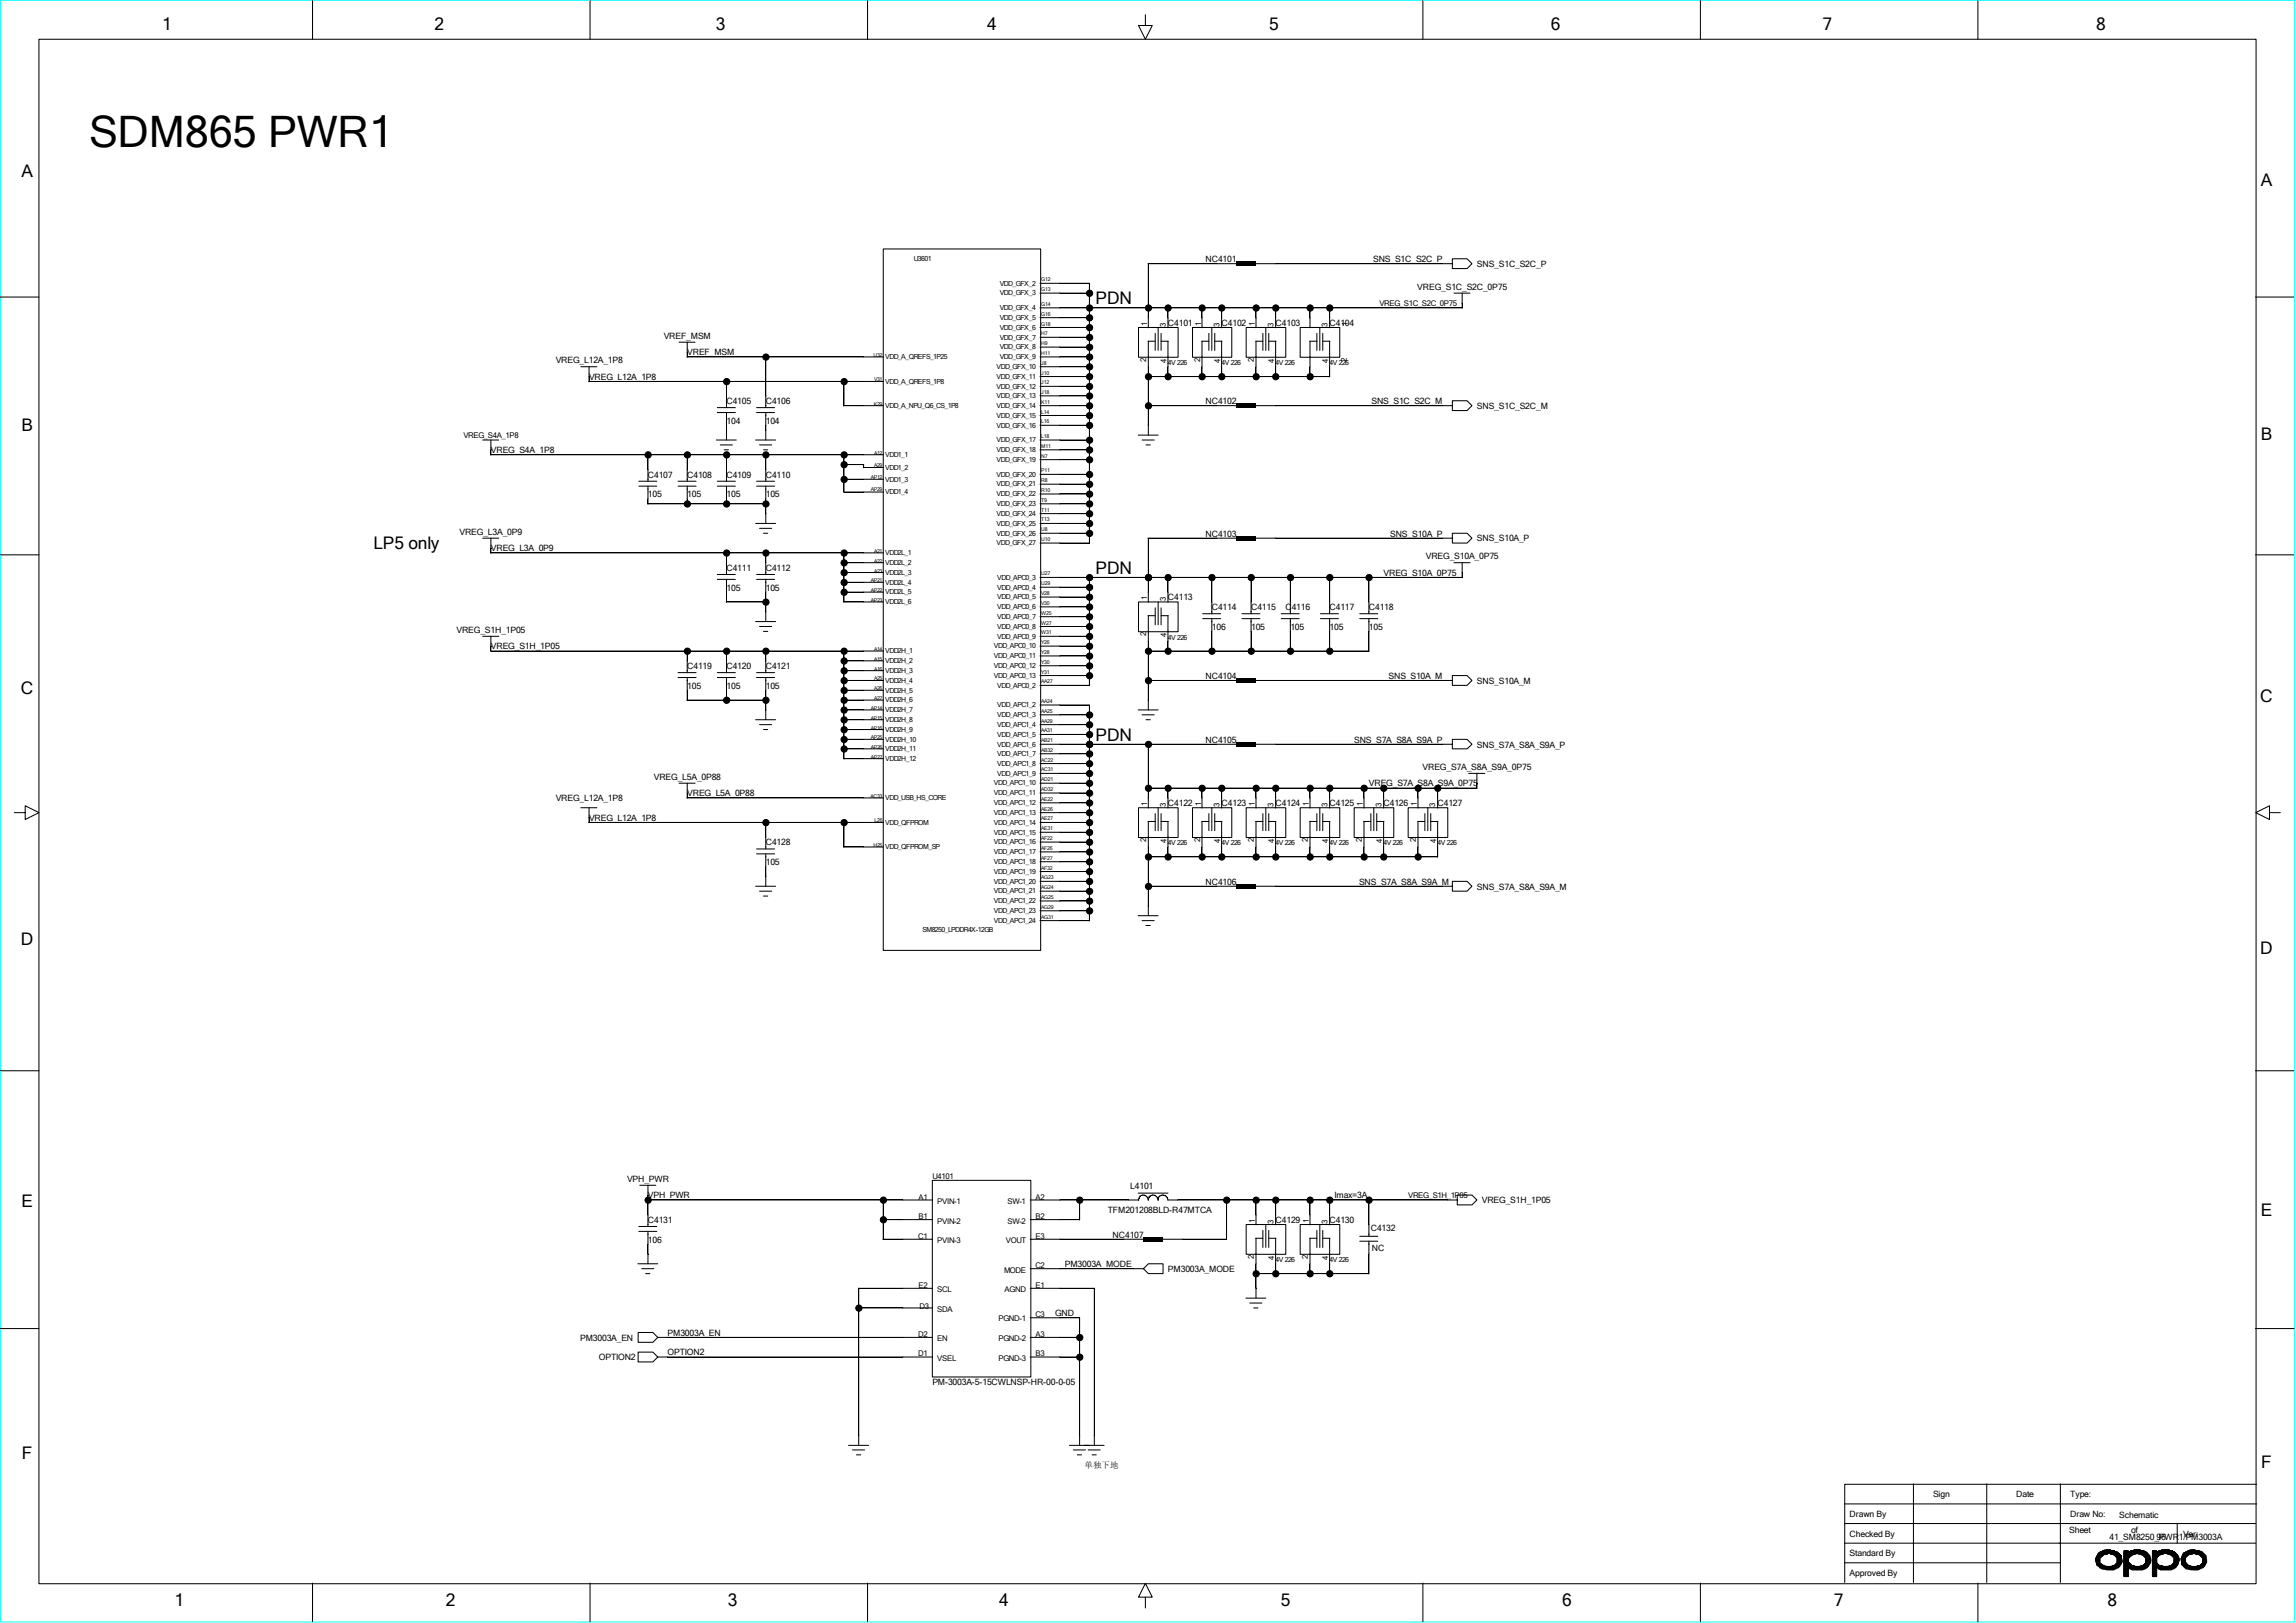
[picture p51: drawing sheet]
<svg xmlns="http://www.w3.org/2000/svg" width="297mm" height="210mm" viewBox="0 0 297 210" stroke-linecap="round" stroke-linejoin="round" font-family="sans-serif">
<defs><g id="words">
<text font-size="5.6" x="11.5" y="19">SDM865 PWR1</text>
<g font-size="2.2">
<text x="21" y="3.9">1</text>
<text x="56.2" y="3.9">2</text>
<text x="92.6" y="3.9">3</text>
<text x="127.7" y="3.9">4</text>
<text x="164.2" y="3.9">5</text>
<text x="200.6" y="3.9">6</text>
<text x="235.8" y="3.9">7</text>
<text x="271.1" y="3.9">8</text>
<text x="2.8" y="22.9">A</text>
<text x="292.5" y="24.1">A</text>
<text x="141.7" y="39.4">PDN</text>
<text x="2.8" y="55.8">B</text>
<text x="292.5" y="57">B</text>
<text x="48.3" y="71.1">LP5 only</text>
<text x="141.7" y="74.3">PDN</text>
<text x="2.7" y="89.7">C</text>
<text x="141.7" y="95.8">PDN</text>
<text x="292.4" y="90.8">C</text>
<text x="2.7" y="122.3">D</text>
<text x="292.4" y="123.5">D</text>
<text x="2.8" y="156.2">E</text>
<text x="292.5" y="157.4">E</text>
<text x="2.8" y="188.8">F</text>
<text x="292.5" y="189.9">F</text>
<text x="22.6" y="207.9">1</text>
<text x="57.7" y="207.9">2</text>
<text x="94.1" y="207.9">3</text>
<text x="129.2" y="207.9">4</text>
<text x="165.7" y="207.9">5</text>
<text x="202.1" y="207.9">6</text>
<text x="237.2" y="207.9">7</text>
<text x="272.6" y="207.9">8</text>
</g>
<g font-size="1.1">
<text x="156" y="33.9">NC4101</text>
<text x="177.6" y="33.9">SNS_S1C_S2C_P</text>
<text x="191.1" y="34.5">SNS_S1C_S2C_P</text>
<text x="183.3" y="37.5">VREG_S1C_S2C_0P75</text>
<text x="71.9" y="47">VREG_L12A_1P8</text>
<text x="85.9" y="43.8">VREF_MSM</text>
<text x="88.9" y="46">VREF_MSM</text>
<text x="151.1" y="42.2">C4101</text>
<text x="158" y="42.2">C4102</text>
<text x="165" y="42.2">C4103</text>
<text x="172" y="42.2">C4104</text>
<text x="76.2" y="49.1">VREG_L12A_1P8</text>
<text x="94" y="52.3">C4105</text>
<text x="99.1" y="52.3">C4106</text>
<text x="156" y="52.3">NC4102</text>
<text x="177.4" y="52.3">SNS_S1C_S2C_M</text>
<text x="191.1" y="52.9">SNS_S1C_S2C_M</text>
<text x="63.5" y="58.6">VREG_S4A_1P8</text>
<text x="94" y="54.8">104</text>
<text x="99.1" y="54.8">104</text>
<text x="83.8" y="61.8">C4107</text>
<text x="83.8" y="64.3">105</text>
<text x="88.9" y="61.8">C4108</text>
<text x="88.9" y="64.3">105</text>
<text x="94" y="64.3">105</text>
<text x="94" y="61.8">C4109</text>
<text x="99.1" y="61.8">C4110</text>
<text x="99.1" y="64.3">105</text>
<text x="59.4" y="69.2">VREG_L3A_0P9</text>
<text x="63.5" y="71.3">VREG_L3A_0P9</text>
<text x="156" y="69.4">NC4103</text>
<text x="179.8" y="69.4">SNS_S10A_P</text>
<text x="191.1" y="70.1">SNS_S10A_P</text>
<text x="94" y="73.9">C4111</text>
<text x="94" y="76.4">105</text>
<text x="99.1" y="73.9">C4112</text>
<text x="99.1" y="76.4">105</text>
<text x="151.1" y="77.7">C4113</text>
<text x="179" y="74.5">VREG_S10A_0P75</text>
<text x="184.4" y="72.3">VREG_S10A_0P75</text>
<text x="59.1" y="81.9">VREG_S1H_1P05</text>
<text x="156.8" y="79">C4114</text>
<text x="156.8" y="81.5">106</text>
<text x="161.8" y="79">C4115</text>
<text x="161.8" y="81.5">105</text>
<text x="166.3" y="79">C4116</text>
<text x="166.9" y="81.5">105</text>
<text x="172" y="81.5">105</text>
<text x="172" y="79">C4117</text>
<text x="177.1" y="81.5">105</text>
<text x="177.1" y="79">C4118</text>
<text x="63.5" y="84">VREG_S1H_1P05</text>
<text x="88.9" y="86.6">C4119</text>
<text x="88.9" y="89.1">105</text>
<text x="94" y="86.6">C4120</text>
<text x="94" y="89.1">105</text>
<text x="99.1" y="86.6">C4121</text>
<text x="99.1" y="89.1">105</text>
<text x="156" y="87.8">NC4104</text>
<text x="179.6" y="87.8">SNS_S10A_M</text>
<text x="191.1" y="88.5">SNS_S10A_M</text>
<text x="84.6" y="100.9">VREG_L5A_0P88</text>
<text x="156" y="96.1">NC4105</text>
<text x="175.2" y="96.1">SNS_S7A_S8A_S9A_P</text>
<text x="177.1" y="101.8">VREG_S7A_S8A_S9A_0P75</text>
<text x="184" y="99.6">VREG_S7A_S8A_S9A_0P75</text>
<text x="191.1" y="96.7">SNS_S7A_S8A_S9A_P</text>
<text x="71.9" y="103.7">VREG_L12A_1P8</text>
<text x="76.2" y="106.2">VREG_L12A_1P8</text>
<text x="88.9" y="103">VREG_L5A_0P88</text>
<text x="151.1" y="104.3">C4122</text>
<text x="158" y="104.3">C4123</text>
<text x="165" y="104.3">C4124</text>
<text x="172" y="104.3">C4125</text>
<text x="179" y="104.3">C4126</text>
<text x="186" y="104.3">C4127</text>
<text x="99.1" y="109.4">C4128</text>
<text x="99.1" y="111.9">105</text>
<text x="156" y="114.5">NC4106</text>
<text x="175.8" y="114.5">SNS_S7A_S8A_S9A_M</text>
<text x="191.1" y="115.1">SNS_S7A_S8A_S9A_M</text>
<text x="81.1" y="152.9">VPH_PWR</text>
<text x="83.8" y="155.1">VPH_PWR</text>
<text x="146.2" y="153.8">L4101</text>
<text x="172.6" y="155.1">Imax=3A</text>
<text x="191.7" y="155.7">VREG_S1H_1P05</text>
<text x="83.8" y="160.8">106</text>
<text x="83.8" y="158.2">C4131</text>
<text x="143.3" y="157">TFM201208BLD-R47MTCA</text>
<text x="143.9" y="160.1">NC4107</text>
<text x="165" y="158.2">C4129</text>
<text x="172" y="158.2">C4130</text>
<text x="177.3" y="159.3">C4132</text>
<text x="177.5" y="161.9">NC</text>
<text x="137.8" y="164">PM3003A_MODE</text>
<text x="151.1" y="164.6">PM3003A_MODE</text>
<text x="75.1" y="173.5">PM3003A_EN</text>
<text x="86.4" y="172.8">PM3003A_EN</text>
<text x="136.5" y="170.3">GND</text>
<text x="77.5" y="176">OPTION2</text>
<text x="86.4" y="175.4">OPTION2</text>
<text x="120.6" y="179.2">PM-3003A-5-15CWLNSP-HR-00-0-05</text>
<text x="140.3" y="190">单独下地</text>
<text x="239.3" y="196.3">Drawn By</text>
<text x="250.1" y="193.8">Sign</text>
<text x="260.8" y="193.8">Date</text>
<text x="267.8" y="196.3">Draw No:</text>
<text x="267.8" y="193.8">Type:</text>
<text x="274.2" y="196.4">Schematic</text>
<text x="239.3" y="198.8">Checked By</text>
<text x="239.3" y="201.4">Standard By</text>
<text x="239.3" y="203.9">Approved By</text>
<text x="267.7" y="198.3">Sheet</text>
<text x="272.9" y="199.2">41_SM8250_PWR1/PM3003A</text>
<text x="275.7" y="198.3">of</text>
<text x="279" y="199.2">96</text>
<text x="282.4" y="198.8">Ver:</text>
</g>
<g font-size="1">
<text x="178.4" y="39.6">VREG_S1C_S2C_0P75</text>
<text x="148.3" y="46.8" transform="rotate(-90 148.3 46.8)">2</text>
<text x="148.4" y="42.2" transform="rotate(-90 148.4 42.2)">1</text>
<text x="150.8" y="42.3" transform="rotate(-90 150.8 42.3)">3</text>
<text x="150.9" y="46.9" transform="rotate(-90 150.9 46.9)">4</text>
<text x="155.2" y="46.8" transform="rotate(-90 155.2 46.8)">2</text>
<text x="155.4" y="42.2" transform="rotate(-90 155.4 42.2)">1</text>
<text x="157.7" y="42.3" transform="rotate(-90 157.7 42.3)">3</text>
<text x="157.9" y="46.9" transform="rotate(-90 157.9 46.9)">4</text>
<text x="162.2" y="46.8" transform="rotate(-90 162.2 46.8)">2</text>
<text x="162.3" y="42.2" transform="rotate(-90 162.3 42.2)">1</text>
<text x="164.7" y="42.3" transform="rotate(-90 164.7 42.3)">3</text>
<text x="164.8" y="46.9" transform="rotate(-90 164.8 46.9)">4</text>
<text x="171.7" y="42.3" transform="rotate(-90 171.7 42.3)">3</text>
<text x="171.8" y="46.9" transform="rotate(-90 171.8 46.9)">4</text>
<text x="174.2" y="46.8" transform="rotate(-90 174.2 46.8)">2</text>
<text x="174.4" y="42.2" transform="rotate(-90 174.4 42.2)">1</text>
<text x="59.9" y="56.7">VREG_S4A_1P8</text>
<text x="148.4" y="77.7" transform="rotate(-90 148.4 77.7)">1</text>
<text x="150.8" y="77.8" transform="rotate(-90 150.8 77.8)">3</text>
<text x="148.3" y="82.3" transform="rotate(-90 148.3 82.3)">2</text>
<text x="150.9" y="82.5" transform="rotate(-90 150.9 82.5)">4</text>
<text x="148.4" y="104.3" transform="rotate(-90 148.4 104.3)">1</text>
<text x="150.8" y="104.4" transform="rotate(-90 150.8 104.4)">3</text>
<text x="155.4" y="104.3" transform="rotate(-90 155.4 104.3)">1</text>
<text x="157.7" y="104.4" transform="rotate(-90 157.7 104.4)">3</text>
<text x="162.3" y="104.3" transform="rotate(-90 162.3 104.3)">1</text>
<text x="164.7" y="104.4" transform="rotate(-90 164.7 104.4)">3</text>
<text x="169.3" y="104.3" transform="rotate(-90 169.3 104.3)">1</text>
<text x="171.7" y="104.4" transform="rotate(-90 171.7 104.4)">3</text>
<text x="176.3" y="104.3" transform="rotate(-90 176.3 104.3)">1</text>
<text x="178.7" y="104.4" transform="rotate(-90 178.7 104.4)">3</text>
<text x="183.3" y="104.3" transform="rotate(-90 183.3 104.3)">1</text>
<text x="185.7" y="104.4" transform="rotate(-90 185.7 104.4)">3</text>
<text x="148.3" y="109" transform="rotate(-90 148.3 109)">2</text>
<text x="150.9" y="109.1" transform="rotate(-90 150.9 109.1)">4</text>
<text x="155.2" y="109" transform="rotate(-90 155.2 109)">2</text>
<text x="157.9" y="109.1" transform="rotate(-90 157.9 109.1)">4</text>
<text x="162.2" y="109" transform="rotate(-90 162.2 109)">2</text>
<text x="164.8" y="109.1" transform="rotate(-90 164.8 109.1)">4</text>
<text x="169.2" y="109" transform="rotate(-90 169.2 109)">2</text>
<text x="171.8" y="109.1" transform="rotate(-90 171.8 109.1)">4</text>
<text x="176.1" y="109" transform="rotate(-90 176.1 109)">2</text>
<text x="178.8" y="109.1" transform="rotate(-90 178.8 109.1)">4</text>
<text x="183.1" y="109" transform="rotate(-90 183.1 109)">2</text>
<text x="185.8" y="109.1" transform="rotate(-90 185.8 109.1)">4</text>
<text x="118.8" y="155.2">A1</text>
<text x="120.6" y="152.5">U4101</text>
<text x="121.2" y="155.8">PVIN-1</text>
<text x="130.3" y="155.8">SW-1</text>
<text x="133.9" y="155.2">A2</text>
<text x="182.2" y="155.1">VREG_S1H_1P05</text>
<text x="118.8" y="160.3">C1</text>
<text x="118.8" y="157.8">B1</text>
<text x="121.2" y="158.3">PVIN-2</text>
<text x="121.2" y="160.9">PVIN-3</text>
<text x="130.1" y="160.9">VOUT</text>
<text x="130.3" y="158.3">SW-2</text>
<text x="133.9" y="160.3">E3</text>
<text x="133.9" y="157.8">B2</text>
<text x="162.3" y="158.2" transform="rotate(-90 162.3 158.2)">1</text>
<text x="164.7" y="158.4" transform="rotate(-90 164.7 158.4)">3</text>
<text x="169.3" y="158.2" transform="rotate(-90 169.3 158.2)">1</text>
<text x="171.7" y="158.4" transform="rotate(-90 171.7 158.4)">3</text>
<text x="118.8" y="166.6">E2</text>
<text x="121.2" y="167.2">SCL</text>
<text x="129.9" y="164.7">MODE</text>
<text x="130" y="167.2">AGND</text>
<text x="133.9" y="164.1">C2</text>
<text x="133.9" y="166.6">E1</text>
<text x="162.2" y="162.9" transform="rotate(-90 162.2 162.9)">2</text>
<text x="164.8" y="163" transform="rotate(-90 164.8 163)">4</text>
<text x="169.2" y="162.9" transform="rotate(-90 169.2 162.9)">2</text>
<text x="171.8" y="163" transform="rotate(-90 171.8 163)">4</text>
<text x="118.8" y="173">D2</text>
<text x="119" y="169.4">D3</text>
<text x="121.2" y="169.7">SDA</text>
<text x="121.2" y="173.5">EN</text>
<text x="129.2" y="171">PGND-1</text>
<text x="129.2" y="173.5">PGND-2</text>
<text x="133.9" y="173">A3</text>
<text x="133.9" y="170.4">C3</text>
<text x="118.8" y="175.5">D1</text>
<text x="121.2" y="176.1">VSEL</text>
<text x="129.2" y="176.1">PGND-3</text>
<text x="133.9" y="175.5">B3</text>
</g>
<g font-size=".9">
<text x="118.2" y="33.8">U3601</text>
<text x="129.3" y="37">VDD_GFX_2</text>
<text x="129.3" y="38.2">VDD_GFX_3</text>
<text x="129.3" y="40.1">VDD_GFX_4</text>
<text x="129.3" y="41.4">VDD_GFX_5</text>
<text x="114.5" y="46.5">VDD_A_QREFS_1P25</text>
<text x="128.9" y="47.8">VDD_GFX_10</text>
<text x="129.3" y="42.7">VDD_GFX_6</text>
<text x="129.3" y="43.9">VDD_GFX_7</text>
<text x="129.3" y="45.2">VDD_GFX_8</text>
<text x="129.3" y="46.5">VDD_GFX_9</text>
<text x="151.1" y="47.2">4V 226</text>
<text x="158" y="47.2">4V 226</text>
<text x="165" y="47.2">4V 226</text>
<text x="172" y="47.2">4V 226</text>
<text x="114.5" y="49.7">VDD_A_QREFS_1P8</text>
<text x="114.5" y="52.8">VDD_A_NPU_Q6_CS_1P8</text>
<text x="128.9" y="49">VDD_GFX_11</text>
<text x="128.9" y="50.3">VDD_GFX_12</text>
<text x="128.9" y="51.5">VDD_GFX_13</text>
<text x="128.9" y="52.8">VDD_GFX_14</text>
<text x="114.5" y="59.1">VDD1_1</text>
<text x="128.9" y="54.1">VDD_GFX_15</text>
<text x="128.9" y="55.3">VDD_GFX_16</text>
<text x="128.9" y="57.2">VDD_GFX_17</text>
<text x="128.9" y="58.5">VDD_GFX_18</text>
<text x="128.9" y="59.8">VDD_GFX_19</text>
<text x="114.5" y="60.8">VDD1_2</text>
<text x="114.5" y="62.3">VDD1_3</text>
<text x="114.5" y="64">VDD1_4</text>
<text x="128.9" y="61.7">VDD_GFX_20</text>
<text x="128.9" y="62.9">VDD_GFX_21</text>
<text x="128.9" y="64.2">VDD_GFX_22</text>
<text x="128.9" y="65.5">VDD_GFX_23</text>
<text x="114.5" y="71.8">VDD2L_1</text>
<text x="128.9" y="66.8">VDD_GFX_24</text>
<text x="128.9" y="68">VDD_GFX_25</text>
<text x="128.9" y="69.3">VDD_GFX_26</text>
<text x="128.9" y="70.6">VDD_GFX_27</text>
<text x="114.5" y="73.1">VDD2L_2</text>
<text x="114.5" y="74.4">VDD2L_3</text>
<text x="114.5" y="75.6">VDD2L_4</text>
<text x="114.5" y="76.9">VDD2L_5</text>
<text x="129" y="75">VDD_APC0_3</text>
<text x="129" y="76.3">VDD_APC0_4</text>
<text x="129" y="77.6">VDD_APC0_5</text>
<text x="114.5" y="78.2">VDD2L_6</text>
<text x="128.6" y="83.9">VDD_APC0_10</text>
<text x="129" y="78.8">VDD_APC0_6</text>
<text x="129" y="80.1">VDD_APC0_7</text>
<text x="129" y="81.4">VDD_APC0_8</text>
<text x="129" y="82.6">VDD_APC0_9</text>
<text x="151.1" y="82.8">4V 226</text>
<text x="114.5" y="84.5">VDD2H_1</text>
<text x="114.5" y="85.8">VDD2H_2</text>
<text x="114.5" y="87.1">VDD2H_3</text>
<text x="114.5" y="88.3">VDD2H_4</text>
<text x="114.5" y="89.6">VDD2H_5</text>
<text x="128.6" y="85.2">VDD_APC0_11</text>
<text x="128.6" y="86.4">VDD_APC0_12</text>
<text x="128.6" y="87.7">VDD_APC0_13</text>
<text x="129" y="89">VDD_APC0_2</text>
<text x="114.5" y="90.9">VDD2H_6</text>
<text x="114.5" y="92.2">VDD2H_7</text>
<text x="114.5" y="93.4">VDD2H_8</text>
<text x="114.5" y="94.7">VDD2H_9</text>
<text x="114.5" y="96">VDD2H_10</text>
<text x="129" y="91.5">VDD_APC1_2</text>
<text x="129" y="92.8">VDD_APC1_3</text>
<text x="129" y="94.1">VDD_APC1_4</text>
<text x="129" y="95.3">VDD_APC1_5</text>
<text x="114.5" y="97.2">VDD2H_11</text>
<text x="114.5" y="98.5">VDD2H_12</text>
<text x="128.6" y="101.6">VDD_APC1_10</text>
<text x="129" y="96.6">VDD_APC1_6</text>
<text x="129" y="97.8">VDD_APC1_7</text>
<text x="129" y="99.1">VDD_APC1_8</text>
<text x="129" y="100.4">VDD_APC1_9</text>
<text x="114.5" y="103.5">VDD_USB_HS_CORE</text>
<text x="114.5" y="106.7">VDD_QFPROM</text>
<text x="128.6" y="102.9">VDD_APC1_11</text>
<text x="128.6" y="104.2">VDD_APC1_12</text>
<text x="128.6" y="105.5">VDD_APC1_13</text>
<text x="128.6" y="106.7">VDD_APC1_14</text>
<text x="128.6" y="108">VDD_APC1_15</text>
<text x="114.5" y="109.9">VDD_QFPROM_SP</text>
<text x="128.6" y="109.3">VDD_APC1_16</text>
<text x="128.6" y="110.5">VDD_APC1_17</text>
<text x="128.6" y="111.8">VDD_APC1_18</text>
<text x="128.6" y="113.1">VDD_APC1_19</text>
<text x="151.1" y="109.4">4V 226</text>
<text x="158" y="109.4">4V 226</text>
<text x="165" y="109.4">4V 226</text>
<text x="172" y="109.4">4V 226</text>
<text x="179" y="109.4">4V 226</text>
<text x="186" y="109.4">4V 226</text>
<text x="128.6" y="114.3">VDD_APC1_20</text>
<text x="128.6" y="115.6">VDD_APC1_21</text>
<text x="128.6" y="116.9">VDD_APC1_22</text>
<text x="128.6" y="118.2">VDD_APC1_23</text>
<text x="128.6" y="119.4">VDD_APC1_24</text>
<text x="119.3" y="120.6">SM8250_LPDDR4X-12GB</text>
<text x="165" y="163.3">4V 226</text>
<text x="172" y="163.3">4V 226</text>
</g>
<g font-size=".7">
<text x="134.7" y="40.9">G16</text>
<text x="134.7" y="39.6">G14</text>
<text x="134.7" y="37.7">G13</text>
<text x="134.7" y="36.4">G12</text>
<text x="113" y="46.2">U32</text>
<text x="134.7" y="47.2">J8</text>
<text x="134.7" y="45.9">H11</text>
<text x="134.7" y="44.7">H9</text>
<text x="134.7" y="43.4">H7</text>
<text x="134.7" y="42.1">G18</text>
<text x="113" y="52.5">K29</text>
<text x="113.1" y="49.4">V31</text>
<text x="134.7" y="53.5">L14</text>
<text x="134.7" y="52.2">K11</text>
<text x="134.7" y="51">J18</text>
<text x="134.7" y="49.7">J12</text>
<text x="134.7" y="48.5">J10</text>
<text x="113.1" y="58.8">A12</text>
<text x="134.7" y="59.2">N7</text>
<text x="134.7" y="58">M11</text>
<text x="134.7" y="56.7">L18</text>
<text x="134.7" y="54.8">L16</text>
<text x="112.6" y="63.5">AP29</text>
<text x="112.6" y="62">AP12</text>
<text x="113.1" y="60.4">A29</text>
<text x="134.7" y="64.9">T9</text>
<text x="134.7" y="63.7">R10</text>
<text x="134.7" y="62.4">R8</text>
<text x="134.7" y="61.1">P11</text>
<text x="113.1" y="71.5">A21</text>
<text x="134.7" y="70">U10</text>
<text x="134.7" y="68.7">U8</text>
<text x="134.7" y="67.5">T13</text>
<text x="134.7" y="66.2">T11</text>
<text x="112.6" y="77.9">AP23</text>
<text x="112.6" y="76.6">AP22</text>
<text x="112.6" y="75.4">AP21</text>
<text x="113.1" y="74.1">A23</text>
<text x="113.1" y="72.8">A22</text>
<text x="134.7" y="77">V28</text>
<text x="134.7" y="75.7">U29</text>
<text x="134.7" y="74.5">U27</text>
<text x="134.7" y="83.4">Y26</text>
<text x="134.7" y="82.1">W31</text>
<text x="134.7" y="80.8">W27</text>
<text x="134.7" y="79.5">W25</text>
<text x="134.7" y="78.3">V30</text>
<text x="113.1" y="89.3">A26</text>
<text x="113.1" y="88.1">A25</text>
<text x="113.1" y="86.8">A16</text>
<text x="113.1" y="85.5">A15</text>
<text x="113.1" y="84.2">A14</text>
<text x="134.7" y="88.4">AA27</text>
<text x="134.7" y="87.2">Y31</text>
<text x="134.7" y="85.9">Y30</text>
<text x="134.7" y="84.6">Y28</text>
<text x="112.6" y="95.7">AP25</text>
<text x="112.6" y="94.4">AP16</text>
<text x="112.6" y="93.1">AP15</text>
<text x="112.6" y="91.9">AP14</text>
<text x="113.1" y="90.6">A27</text>
<text x="134.7" y="94.8">AA31</text>
<text x="134.7" y="93.5">AA29</text>
<text x="134.7" y="92.2">AA25</text>
<text x="134.7" y="91">AA24</text>
<text x="112.6" y="98.2">AP27</text>
<text x="112.6" y="96.9">AP26</text>
<text x="134.7" y="101.1">AD21</text>
<text x="134.7" y="99.8">AC31</text>
<text x="134.7" y="98.6">AC22</text>
<text x="134.7" y="97.3">AB32</text>
<text x="134.7" y="96.1">AB21</text>
<text x="112.6" y="103.3">AC33</text>
<text x="113.1" y="106.4">L26</text>
<text x="134.7" y="107.4">AE31</text>
<text x="134.7" y="106.2">AE27</text>
<text x="134.7" y="104.9">AE26</text>
<text x="134.7" y="103.6">AE22</text>
<text x="134.7" y="102.4">AD32</text>
<text x="113" y="109.6">H25</text>
<text x="134.7" y="113.8">AG23</text>
<text x="134.7" y="112.5">AF32</text>
<text x="134.7" y="111.3">AF27</text>
<text x="134.7" y="110">AF26</text>
<text x="134.7" y="108.7">AF22</text>
<text x="134.7" y="118.9">AG31</text>
<text x="134.7" y="117.6">AG29</text>
<text x="134.7" y="116.3">AG25</text>
<text x="134.7" y="115.1">AG24</text>
</g>
</g></defs>
<path d="M.1 0h296.7v209.9h-296.7z" fill="none" stroke="#0ff" stroke-width=".13"/>
<path d="M159.9 33.9h2.6v.5h-2.6zM159.9 52.2h2.6v.6h-2.6zM159.9 69.4h2.6v.5h-2.6zM159.9 87.8h2.6v.5h-2.6zM159.9 96.1h2.6v.5h-2.6zM159.9 114.4h2.6v.6h-2.6zM147.9 160.1h2.6v.6h-2.6z" fill="#000"/>
<g fill="none" stroke="#000" stroke-width=".13">
<path d="M5 5.1h286.8v199.8h-286.8zM40.4 .1v5M76.3 .1v5M112.2 .1v5M148.2 1.9v1.4h.9l-.9 1.8-.9-1.8h.9M184.1 .1v5M220 .1v5M255.9 .1v5M0 38.4h5M114.3 32.2h20.3v90.8h-20.3zM134.5 37.9h6.4M134.5 36.7h6.4v33.6"/>
<path d="M134.5 39.8h54.6M148.5 34.1h11.5M148.5 34.1v8.3M151.1 39.8v2.6M155.5 39.8v2.6M158 39.8v2.6M162.4 34.1h25.5M162.5 39.8v2.6M165 39.8v2.6M169.5 39.8v2.6M172 39.8v2.6M187.9 33.5h1.9l.6 .6-.6 .7h-1.9z"/>
<path d="M188.1 37.9h2.1M189.1 37.9v2M291.8 38.4h5M62.4 56.9h2.1M63.5 58.8h50.8M63.5 56.9v2M75.1 47.5h2.1M76.2 49.4h38.1M76.2 47.5v1.9M83.8 58.8v3.5M87.8 44.3h2.1M88.9 46.2h25.4"/>
<path d="M88.9 44.3v1.9M88.9 58.8v3.5M92.7 56.9h2.5M92.8 53.4h2.3M92.8 52.7h2.3M93.2 57.6h1.5M93.7 58.2h.5M94 49.4v3.3M94 53.4v3.5M94 58.8v3.5M97.7 56.9h2.6M97.9 53.4h2.3"/>
<path d="M97.9 52.7h2.3M98.3 57.6h1.5M98.8 58.2h.5M99.1 46.2v6.5M99.1 53.4v3.5M99.1 58.8v3.5M109.1 52.5h5.2M109.2 49.4v3.1M109.2 58.8v4.9M134.5 56.9h6.4M134.5 47.5h6.4M134.5 58.2h6.4"/>
<path d="M134.5 52.5h6.4M134.5 46.2h6.4M134.5 48.7h6.4M134.5 55h6.4M134.5 53.8h6.4M134.5 51.2h6.4M134.5 50h6.4M134.5 59.5h6.4M134.5 44.9h6.4M134.5 43.6h6.4M134.5 42.4h6.4M134.5 41.1h6.4"/>
<path d="M147.2 56.3h2.6M147.3 42.4h5.1v3.8h-5.1zM147.7 56.9h1.6M148.3 57.6h.5M148.5 52.5h11.5M148.5 44.2h.9M148.5 48.7h23.5M148.5 44.2v12.1M149.4 43.1v2.2M149.8 42.4v2.9M150.2 44.2h.9M150.2 43.1v2.2"/>
<path d="M151.1 44.2v4.6M154.3 42.4h5v3.8h-5zM155.4 44.2h1M155.5 44.2v4.6M156.4 43.1v2.2M156.8 42.4v2.9M157.1 44.2h1M157.1 43.1v2.2M158 44.2v4.6M161.2 42.4h5.1v3.8h-5.1zM162.4 52.5h25.5M162.4 44.2h1"/>
<path d="M162.5 44.2v4.6M163.4 43.1v2.2M163.7 42.4v2.9M164.1 44.2h1M164.1 43.1v2.2M165 44.2v4.6M168.2 42.4h5.1v3.8h-5.1zM169.4 44.2h.9M169.5 44.2v4.6M170.3 43.1v2.2M170.7 42.4v2.9M171.1 44.2h.9"/>
<path d="M171.1 43.1v2.2M172 44.2v4.6M187.9 51.9h1.9l.6 .6-.6 .6h-1.9zM0 71.8h5M62.4 69.6h2.1M63.5 71.5h50.8M63.5 69.6v2M82.6 62.9h2.4M82.6 62.3h2.4M83.8 65.2h15.3M83.8 62.9v2.3M87.7 62.9h2.3"/>
<path d="M87.7 62.3h2.3M88.9 62.9v2.3M92.8 62.9h2.3M92.8 62.3h2.3M92.8 75h2.3M92.8 74.3h2.3M93.9 77.9h5.2M94 62.9v2.3M94 71.5v2.8M94 75v2.9M97.7 67.7h2.6M97.9 62.9h2.3"/>
<path d="M97.9 62.3h2.3M97.9 75h2.3M97.9 74.3h2.3M98.3 68.4h1.5M98.8 69h.5M99.1 62.9v4.8M99.1 71.5v2.8M99.1 75v5.4M109.1 63.7h5.2M109.1 62h5.2M109.1 60.1h2.6v.4M109.1 77.9h5.2"/>
<path d="M109.1 76.6h5.2M109.1 75.4h5.2M109.1 74.1h5.2M109.1 72.8h5.2M109.2 71.5v6.4M111.7 60.5h2.6M134.5 74.7h54.6M134.5 77.3h6.4M134.5 78.5h6.4M134.5 79.8h6.4M134.5 76h6.4M134.5 61.4h6.4"/>
<path d="M134.5 62.7h6.4M134.5 63.9h6.4M134.5 65.2h6.4M134.5 66.5h6.4M134.5 67.7h6.4M134.5 69h6.4M134.5 70.3h6.4M140.9 74.7v14M147.3 77.9h5.1v3.8h-5.1zM148.5 69.6h11.5M148.5 79.7h.9M148.5 69.6v8.3"/>
<path d="M148.5 79.7v12.2M149.4 78.7v2.2M149.8 77.9v3M150.2 78.7v2.2M150.2 79.7h.9M151.1 74.7v3.2M151.1 79.7v4.6M155.6 79.4h2.3M156.8 74.7v4.7M160.7 79.4h2.3M161.8 74.7v4.7M162.4 69.6h25.5"/>
<path d="M165.7 79.4h2.4M166.9 74.7v4.7M170.8 79.4h2.3M172 74.7v4.7M175.9 79.4h2.3M177.1 74.7v4.7M187.9 69h1.9l.6 .6-.6 .7h-1.9zM188.1 72.8h2.1M189.1 72.8v2M291.8 71.8h5M62.4 82.3h2.1M63.5 84.2h50.8"/>
<path d="M63.5 82.3v2M87.7 87.7h2.3M87.7 87h2.3M88.9 90.6h10.2M88.9 84.2v2.8M88.9 87.7v2.9M92.8 87.7h2.3M92.8 87h2.3M94 84.2v2.8M94 87.7v2.9M97.7 80.4h2.6M97.7 93.1h2.6"/>
<path d="M97.9 87.7h2.3M97.9 87h2.3M98.3 81.1h1.5M98.3 93.8h1.5M98.8 81.7h.5M98.8 94.4h.5M99.1 84.2v2.8M99.1 87.7v5.4M109.1 98.2h5.2M109.1 96.9h5.2M109.1 95.7h5.2M109.1 94.4h5.2"/>
<path d="M109.1 93.1h5.2M109.1 91.9h5.2M109.1 90.6h5.2M109.1 89.3h5.2M109.1 88.1h5.2M109.1 86.8h5.2M109.1 85.5h5.2M109.2 84.2v14M134.5 81.1h6.4M134.5 82.3h6.4M134.5 93.8h6.4M134.5 92.5h6.4"/>
<path d="M134.5 96.3h25.5M134.5 91.2h6.4v28M134.5 95h6.4M134.5 97.5h6.4M134.5 98.8h6.4M134.5 88.7h6.4M134.5 83.6h6.4M134.5 84.9h6.4M134.5 86.1h6.4M134.5 87.4h6.4M147.2 91.9h2.6M147.7 92.5h1.6"/>
<path d="M148.3 93.1h.5M148.5 84.2h28.6M148.5 88.1h11.5M148.5 96.3v8.3M155.6 80.1h2.3M156.8 80.1v4.2M160.7 80.1h2.3M161.8 80.1v4.2M162.4 88.1h25.5M162.4 96.3h25.5M165.7 80.1h2.4M166.9 80.1v4.2"/>
<path d="M170.8 80.1h2.3M172 80.1v4.2M175.9 80.1h2.3M177.1 80.1v4.2M187.9 87.4h1.9l.6 .7-.6 .6h-1.9zM187.9 95.7h1.9l.6 .6-.6 .6h-1.9zM1.9 105.2h1.4v-.9l1.7 .9-1.7 .8v-.8M75.1 104.5h2.1M76.2 106.4h38.1M76.2 104.5v2M87.8 101.3h2.1M88.9 103.3h25.4"/>
<path d="M88.9 101.3v2M97.7 114.7h2.6M97.9 110.5h2.3M97.9 109.9h2.3M98.3 115.3h1.5M98.8 116h.5M99.1 106.4v3.5M99.1 110.5v4.2M109.1 109.6h5.2M109.2 106.4v3.2M134.5 101.3h6.4M134.5 106.4h6.4"/>
<path d="M134.5 115.3h6.4M134.5 100.1h6.4M134.5 119.1h6.4M134.5 102.6h6.4M134.5 103.9h6.4M134.5 105.2h6.4M134.5 107.7h6.4M134.5 109h6.4M134.5 110.2h6.4M134.5 111.5h6.4M134.5 112.8h6.4M134.5 114h6.4"/>
<path d="M134.5 116.6h6.4M134.5 117.9h6.4M147.2 118.5h2.6M147.3 104.5h5.1v3.9h-5.1zM147.7 119.1h1.6M148.3 119.8h.5M148.5 114.7h11.5M148.5 106.3h.9M148.5 102h42.6M148.5 110.9h37.5M148.5 106.3v12.2M149.4 105.3v2.2"/>
<path d="M149.8 104.5v3M150.2 105.3v2.2M150.2 106.3h.9M151.1 102v2.6M151.1 106.3v4.6M154.3 104.5h5v3.9h-5zM155.4 106.3h1M155.5 102v2.6M155.5 106.3v4.6M156.4 105.3v2.2M156.8 104.5v3M157.1 105.3v2.2"/>
<path d="M157.1 106.3h1M158 102v2.6M158 106.3v4.6M161.2 104.5h5.1v3.9h-5.1zM162.4 114.7h25.5M162.4 106.3h1M162.5 102v2.6M162.5 106.3v4.6M163.4 105.3v2.2M163.7 104.5v3M164.1 105.3v2.2M164.1 106.3h1"/>
<path d="M165 102v2.6M165 106.3v4.6M168.2 104.5h5.1v3.9h-5.1zM169.4 106.3h.9M169.5 102v2.6M169.5 106.3v4.6M170.3 105.3v2.2M170.7 104.5v3M171.1 105.3v2.2M171.1 106.3h.9M172 102v2.6M172 106.3v4.6"/>
<path d="M175.2 104.5h5.1v3.9h-5.1zM176.4 106.3h.9M176.4 102v2.6M176.4 106.3v4.6M177.3 105.3v2.2M177.7 104.5v3M178.1 106.3h.9M178.1 105.3v2.2M179 102v2.6M179 106.3v4.6M182.2 104.5h5.1v3.9h-5.1zM183.4 106.3h.9"/>
<path d="M183.4 102v2.6M183.4 106.3v4.6M184.3 105.3v2.2M184.7 104.5v3M185.1 106.3h.9M185.1 105.3v2.2M186 102v2.6M186 106.3v4.6M187.9 114h1.9l.6 .7-.6 .6h-1.9zM190 100.1h2.1M191.1 100.1v1.9M293.6 105.2v-.9l-1.8 .9 1.8 .8v-.8h1.4"/>
<path d="M0 138.6h5M291.8 138.6h5M82.6 159.3h2.4M82.6 158.7h2.4M82.8 153.4h2M83.8 155.3h36.8M83.8 153.4v5.3M83.8 159.3v4.2M114.2 157.8h6.4M114.3 155.3v5.1M120.6 152.7h12.7v25.5h-12.7zM133.3 157.8h6.4"/>
<path d="M133.3 155.3h14M139.7 155.3v2.6M147.2 154.4h3.9M147.8 154.6h.2a.74 .74 0 0 1 .5 .7M147.8 154.6a.65 .65 0 0 0-.5 .7M149.1 154.6h.2a.74 .74 0 0 1 .5 .7M149.1 154.6l-.5 .3-.1 .4M150.3 154.6h.2a.74 .74 0 0 1 .6 .7M150.4 154.6a.58 .58 0 0 0-.6 .7M151 155.3h37.6M158.7 155.3v5.1M161.2 158.5h5.1v3.8h-5.1z"/>
<path d="M162.5 155.3v3.2M163.4 159.2v2.2M163.7 158.5v2.9M164.1 159.2v2.2M165 155.3v3.2M168.2 158.5h5.1v3.8h-5.1zM169.5 155.3v3.2M170.3 159.2v2.2M170.7 158.5v2.9M171.1 159.2v2.2M172 155.3v3.2M175.9 160h2.3"/>
<path d="M177.1 155.3v4.7M188.5 154.6h1.9l.7 .7-.7 .6h-1.9zM0 171.9h5M82.5 163.5h2.6M82.5 175h2l.6 .6-.6 .6h-2zM82.5 172.4h2l.6 .7-.6 .6h-2zM83 164.2h1.6M83.5 164.8h.6M85 175.6h35.6M85 173.1h35.6M111 166.7h9.6M111 169.2h9.6"/>
<path d="M111.1 166.7v20.3M114.2 160.4h6.4M133.3 166.7h8.3v20.3M133.3 175.6h6.4M133.3 173.1h6.4M133.3 164.2h14.7M133.3 160.4h14.7M133.3 170.5h6.4v16.5M147.9 164.2l.6-.7h2v1.3h-2zM150.4 160.4h8.3M161.2 168h2.5M161.7 168.6h1.5"/>
<path d="M162.2 169.2h.5M162.4 164.8h14.7M162.4 160.2h1M162.5 160.2v7.8M164.1 160.2h1M165 160.2v4.6M169.4 160.2h.9M169.5 160.2v4.6M171.1 160.2h.9M172 160.2v4.6M175.9 160.6h2.3M177.1 160.6v4.2"/>
<path d="M291.8 171.9h5M109.8 187h2.6M110.3 187.6h1.5M110.8 188.3h.5M138.3 187h4.5M138.9 187.6h1.5M139.4 188.3h.5M140.8 187.6h1.5M141.3 188.3h.5M238.6 194.6h53.3M238.6 199.7h53.2M238.6 197.1h53.2"/>
<path d="M247.5 192v12.8M257 192v12.8M266.5 192v12.8M281.6 197.1v2.6M291.9 192.1h-53.3v12.7M40.4 204.9v4.9M76.3 204.9v4.9M112.2 204.9v4.9M148.2 206.7h.9l-.9-1.8-.9 1.8h.9v1.4M184.1 204.9v4.9M220 204.9v4.9M238.6 202.2h27.9"/>
<path d="M255.9 204.9v4.9M271.1 201.6h.6M271.1 201.7h.5M271.1 201.8h.5M271.1 202h.5M271.1 202.1h.5M271.2 202.2h.4M271.2 201.3h.8M271.2 202.4h.7M271.2 202.5h.8M271.2 201.5v1M271.2 201.4v.8"/>
<path d="M271.3 202.6h.8M271.4 201.2v1.4h.6v.4v-.6M271.4 201.2v1.3M271.4 201h2.5M271.5 201v1.6v-1.5v.1M271.5 202.2v.4h.7M271.5 201a2.22 2.22 0 0 1 2.9 .3l.1 .8a1.54 1.54 0 0 1-1.7 1l-.9-.1-.7-.5-.1-.8zM271.6 201.6l.5-.4 .7-.2 .7 .2 .4 .4v.6l-.4 .4-.7 .1-.7-.1-.5-.4zM271.6 200.9v1.8M271.6 200.8h2.2M271.7 200.8v.7M271.7 202.3v.6"/>
<path d="M271.9 202.5v.5h1.9M271.9 200.8v.7h-.7M272 200.7v.5M272 200.7h1.4M272.1 200.7v.5h-.8M272.1 202.6v.4M272.2 200.7v.4M272.2 202.6v.4M272.2 200.6h.8M272.4 200.7v.4M272.4 202.7v.4M272.5 203.1h1"/>
<path d="M272.5 200.5v.6M272.5 202.7v.4M272.6 200.5v.6h-1.3M272.6 202.7v.4M272.8 200.5v.5M272.8 202.7v.4M272.9 200.5v.5M272.9 202.7v.4M273 200.5v.6h1.2M273 202.7v.4M273.1 200.7v.4M273.1 202.7v.4"/>
<path d="M273.3 200.7v.4M273.3 202.6v.5M273.3 202.6h1M273.4 200.7v.4M273.4 202.6v.5M273.4 201.2h.9M273.5 202.6v.4v-.4M273.5 200.7v.5M273.6 201.3h.8M273.6 200.8v.5M273.6 202.4v.6h-1.5M273.7 201.5h.7"/>
<path d="M273.8 200.8v.7M273.8 202.3v.6M273.9 202.2h.5M273.9 201.6h.5M273.9 201.7h.5M273.9 201.8h.6M273.9 202h.6M273.9 202.1h.6M273.9 200.8v.8M273.9 202.2v.7M274 200.9v2h-2.4M274.2 201v1.7h-2.6"/>
<path d="M274.3 201.2v1.3h-.7M274.4 201.3v1.1h-.7M274.7 202.2h.7M274.7 201h3M274.7 201.2h1.2M274.7 201.6h.6M274.7 201.7h.6M274.7 201.8h.6M274.7 202h.6M274.7 202.1h.6M274.7 202.4h.8M274.7 202.5h1"/>
<path d="M274.7 202.6h1.1M274.7 203h.6M274.7 203.1h.6M274.7 200.8h2.9M274.7 200.7h.6M274.7 203.2h.6M274.7 203.4h.6M274.7 203.5h.6M274.7 203.6h.6M274.7 203.8h.6M274.7 203.9h.6M274.8 200.7h.5v.3v-.2l.9-.2h.6l.3 .1a1.21 1.21 0 0 1 1 .9 1.21 1.21 0 0 1-.4 1.3 2.25 2.25 0 0 1-1.4 .2 .83 .83 0 0 1-.9-.2h-.1v1.1h-.5z"/>
<path d="M274.8 200.7v3.3M274.9 200.7v3.3M275 200.7v3.3M275.2 200.7v3.3M275.3 200.7v3.3h-.6M275.3 201.6l.5-.4 .6-.2 .8 .2 .4 .4v.6l-.4 .4-.8 .1-.6-.1-.5-.4zM275.4 200.8v.8M275.4 202.2v.7M275.5 203h2.1M275.5 200.8v.7h-.8M275.5 202.3v.7M275.6 200.7h1.7"/>
<path d="M275.7 200.7v.6h-1M275.7 202.4v.6M275.8 200.7v.5M275.8 202.6v.5M275.9 200.7v.4M275.9 202.6v.5M276.1 200.5v.6M276.1 202.6v.5M276.1 200.6h.7M276.2 200.5v.6h-1.5M276.2 202.7v.4M276.3 200.5v.6"/>
<path d="M276.3 202.7v.4M276.4 200.5v.5M276.4 202.7v.4M276.6 200.5v.6M276.6 202.7v.4M276.6 201.1h1.2M276.7 200.5v.6M276.7 202.7v.4M276.8 200.5v.6M276.8 202.7v.4M276.9 200.7v.4M276.9 202.6v.5"/>
<path d="M277 201.2h1M277 202.6h.8M277.1 200.7v.4M277.1 202.6v.5M277.2 200.7v.5M277.2 202.6v.5h-1.4M277.3 201.3h.8M277.3 202.5h.7M277.3 200.7v.6M277.3 202.4v.6M277.4 201.5h.7M277.5 200.8v.7"/>
<path d="M277.5 202.3v.7M277.5 202.2h.7M277.5 201.6h.6M277.5 201.7h.7M277.5 201.8h.7M277.5 202.1h.7M277.6 200.8v.8M277.6 202.2v.7M277.7 200.9v2h-3M277.8 201v1.7h-3.1M278 201.2v1.4M278.1 201.3v1.1h-.7"/>
<path d="M278.2 201.8v.2h-.7M278.4 202.2h.6M278.4 201h3M278.4 201.2h1.1M278.4 201.6h.6M278.4 201.7h.6M278.4 201.8h.6M278.4 202h.6M278.4 202.1h.6M278.4 202.4h.7M278.4 202.5h.8M278.4 202.6h1.1"/>
<path d="M278.4 203h.6M278.4 203.1h.6M278.4 200.8h2.9M278.4 200.7h.6M278.4 203.2h.6M278.4 203.4h.6M278.4 203.5h.6M278.4 203.6h.6M278.4 203.8h.6M278.4 203.9h.6M278.5 200.7h.5v.3v-.2h.1a2.02 2.02 0 0 1 2.4 .3l.1 .2a.49 .49 0 0 1 .2 .8 1.18 1.18 0 0 1-1.6 1h-.2a.83 .83 0 0 1-.9-.2h-.1v1.1h-.5zM278.5 200.7v3.3"/>
<path d="M278.6 200.7v3.3M278.7 200.7v3.3M278.8 200.7v3.3M279 200.7v3.3h-.6M279.1 200.8v.7h-.7M279.1 202.3v.6M279.2 203h2.1M279.2 200.7v.6h-.8M279.2 202.4v.6M279.3 200.7h1.7M279.4 200.7v.5M279.4 202.6v.4"/>
<path d="M279.4 201.2l.7-.2 .8 .2 .4 .4v.6l-.4 .4-.8 .1-.7-.1-.4-.4v-.6zM279.5 200.7v.4M279.5 202.6v.5M279.6 200.5v.6M279.6 202.6v.5M279.7 200.5v.6h-1.3M279.7 202.6v.5M279.9 200.5v.6M279.9 202.7v.4M280 200.5v.5M280 202.7v.4M280.1 200.5v.5"/>
<path d="M280.1 202.7v.4M280.2 200.5v.5M280.2 202.7v.4M280.3 201.1h1.2M280.4 200.5v.6M280.4 202.7v.4M280.5 200.5v.6M280.5 202.7v.4M280.6 200.5v.6M280.6 202.6v.5M280.7 201.2h.9M280.8 200.7v.4"/>
<path d="M280.8 202.6v.5M280.8 202.6h.7M280.9 200.7v.5M280.9 202.6v.5h-1.5M281 201.3h.8M281 202.5h.6M281 200.7v.6M281 202.4v.6M281.1 201.5h.7M281.1 200.8v.7M281.1 202.3v.7M281.2 202.2h.6"/>
<path d="M281.2 201.6h.7M281.2 201.7h.7M281.2 201.8h.7M281.2 202h.7M281.2 202.1h.6M281.3 200.8v2.1M281.4 200.9v2h-3M281.5 201v1.7h-3.1M281.6 201.2v1.4M281.8 201.3v1.1h-.7M282.1 201.7h.6M282.2 201.8h.5"/>
<path d="M282.2 202h.5M282.2 202.2h.5M282.2 201.6h.5M282.2 202.4h.6M282.3 201.3v1.2h.7M282.3 202.1h.4M282.4 201.2h.8M282.4 202.6h.8M282.4 201v1.6M282.5 201h2.4M282.5 200.9v1.8M282.5 201a2.06 2.06 0 0 1 2.8 .3l.2 .8-.4 .6-.8 .4-1.5-.1-.5-.5-.1-.8z"/>
<path d="M282.6 202.9h2.4M282.7 200.9v2M282.7 200.8h2.1M282.8 200.8v.7h-.6M282.8 202.2v.8M282.9 200.8v.5h-.5M282.9 202.3v.7M283 200.7h1.3M283 201.2l.8-.2 .8 .2 .3 .4v.6l-.3 .4-.8 .1-.8-.1-.3-.4v-.6zM283 200.7v.5M283 202.4v.6M283.2 200.7v.4"/>
<path d="M283.2 202.6v.4M283.3 200.6h.6M283.3 200.7v.4M283.3 202.6v.5M283.4 200.7v.4M283.4 202.7v.4M283.5 200.5v.6h-1M283.5 202.7v.4M283.7 200.5v.6M283.7 202.7v.4M283.8 200.5v.5M283.8 202.7v.4"/>
<path d="M283.9 200.5v.6M283.9 202.7v.4M284 201.1h1.1M284.1 200.7v.4M284.1 202.7v.4M284.2 200.7v.4M284.2 202.7v.4M284.3 200.7v.4M284.3 202.6v.5M284.4 200.7v.4M284.4 202.6v.5h-1M284.5 201.2h.7"/>
<path d="M284.6 200.7v.5M284.6 202.6v.4h-1.9M284.6 201.3h.7M284.6 202.5h.6M284.7 200.8v.5M284.7 202.4v.6M284.8 201.5h.5M284.8 200.8v.7M284.8 202.3v.6M284.9 202.2h.4M284.9 201.6h.4M284.9 201.7h.4"/>
<path d="M284.9 201.8h.6M284.9 202h.6M284.9 202.1h.6M284.9 200.9v2M285.1 201v1.7h-2.6M285.2 201.2v1.4h-.9M285.3 201.3v1.1h-.5"/>
<circle cx="140.9" cy="39.9" r=".4"/>
<circle cx="140.9" cy="38" r=".4"/>
<circle cx="148.6" cy="39.9" r=".4"/>
<circle cx="151.1" cy="39.9" r=".4"/>
<circle cx="155.5" cy="39.9" r=".4"/>
<circle cx="158.1" cy="39.9" r=".4"/>
<circle cx="162.5" cy="39.9" r=".4"/>
<circle cx="165" cy="39.9" r=".4"/>
<circle cx="169.5" cy="39.9" r=".4"/>
<circle cx="172" cy="39.9" r=".4"/>
<circle cx="83.8" cy="58.9" r=".4"/>
<circle cx="88.9" cy="58.9" r=".4"/>
<circle cx="94" cy="58.9" r=".4"/>
<circle cx="94" cy="49.4" r=".4"/>
<circle cx="99.1" cy="58.9" r=".4"/>
<circle cx="99.1" cy="46.2" r=".4"/>
<circle cx="109.2" cy="49.4" r=".4"/>
<circle cx="109.2" cy="58.9" r=".4"/>
<circle cx="140.9" cy="59.5" r=".4"/>
<circle cx="140.9" cy="42.4" r=".4"/>
<circle cx="140.9" cy="57" r=".4"/>
<circle cx="140.9" cy="55.1" r=".4"/>
<circle cx="140.9" cy="46.2" r=".4"/>
<circle cx="140.9" cy="43.7" r=".4"/>
<circle cx="140.9" cy="41.1" r=".4"/>
<circle cx="140.9" cy="51.2" r=".4"/>
<circle cx="140.9" cy="48.7" r=".4"/>
<circle cx="140.9" cy="47.5" r=".4"/>
<circle cx="140.9" cy="44.9" r=".4"/>
<circle cx="140.9" cy="53.8" r=".4"/>
<circle cx="140.9" cy="58.2" r=".4"/>
<circle cx="140.9" cy="50" r=".4"/>
<circle cx="140.9" cy="52.5" r=".4"/>
<circle cx="148.6" cy="52.5" r=".4"/>
<circle cx="148.6" cy="48.7" r=".4"/>
<circle cx="151.1" cy="48.7" r=".4"/>
<circle cx="155.5" cy="48.7" r=".4"/>
<circle cx="158.1" cy="48.7" r=".4"/>
<circle cx="162.5" cy="48.7" r=".4"/>
<circle cx="165" cy="48.7" r=".4"/>
<circle cx="169.5" cy="48.7" r=".4"/>
<circle cx="88.9" cy="65.2" r=".4"/>
<circle cx="94" cy="71.6" r=".4"/>
<circle cx="94" cy="65.2" r=".4"/>
<circle cx="99.1" cy="71.6" r=".4"/>
<circle cx="99.1" cy="65.2" r=".4"/>
<circle cx="99.1" cy="77.9" r=".4"/>
<circle cx="109.2" cy="74.1" r=".4"/>
<circle cx="109.2" cy="62" r=".4"/>
<circle cx="109.2" cy="76.6" r=".4"/>
<circle cx="109.2" cy="60.1" r=".4"/>
<circle cx="109.2" cy="72.8" r=".4"/>
<circle cx="109.2" cy="71.6" r=".4"/>
<circle cx="109.2" cy="75.4" r=".4"/>
<circle cx="140.9" cy="74.7" r=".4"/>
<circle cx="140.9" cy="61.4" r=".4"/>
<circle cx="140.9" cy="62.7" r=".4"/>
<circle cx="140.9" cy="69" r=".4"/>
<circle cx="140.9" cy="78.5" r=".4"/>
<circle cx="140.9" cy="77.3" r=".4"/>
<circle cx="140.9" cy="76" r=".4"/>
<circle cx="140.9" cy="66.5" r=".4"/>
<circle cx="140.9" cy="65.2" r=".4"/>
<circle cx="140.9" cy="67.8" r=".4"/>
<circle cx="140.9" cy="79.8" r=".4"/>
<circle cx="140.9" cy="63.9" r=".4"/>
<circle cx="148.6" cy="74.7" r=".4"/>
<circle cx="151.1" cy="74.7" r=".4"/>
<circle cx="156.8" cy="74.7" r=".4"/>
<circle cx="161.9" cy="74.7" r=".4"/>
<circle cx="166.9" cy="74.7" r=".4"/>
<circle cx="172" cy="74.7" r=".4"/>
<circle cx="177.1" cy="74.7" r=".4"/>
<circle cx="88.9" cy="84.3" r=".4"/>
<circle cx="94" cy="90.6" r=".4"/>
<circle cx="94" cy="84.3" r=".4"/>
<circle cx="99.1" cy="84.3" r=".4"/>
<circle cx="99.1" cy="90.6" r=".4"/>
<circle cx="109.2" cy="86.8" r=".4"/>
<circle cx="109.2" cy="94.4" r=".4"/>
<circle cx="109.2" cy="85.5" r=".4"/>
<circle cx="109.2" cy="95.7" r=".4"/>
<circle cx="109.2" cy="96.9" r=".4"/>
<circle cx="109.2" cy="91.9" r=".4"/>
<circle cx="109.2" cy="89.3" r=".4"/>
<circle cx="109.2" cy="84.3" r=".4"/>
<circle cx="109.2" cy="90.6" r=".4"/>
<circle cx="109.2" cy="93.2" r=".4"/>
<circle cx="109.2" cy="88.1" r=".4"/>
<circle cx="140.9" cy="83.6" r=".4"/>
<circle cx="140.9" cy="81.1" r=".4"/>
<circle cx="140.9" cy="98.8" r=".4"/>
<circle cx="140.9" cy="86.2" r=".4"/>
<circle cx="140.9" cy="84.9" r=".4"/>
<circle cx="140.9" cy="93.8" r=".4"/>
<circle cx="140.9" cy="95.1" r=".4"/>
<circle cx="140.9" cy="97.6" r=".4"/>
<circle cx="140.9" cy="82.4" r=".4"/>
<circle cx="140.9" cy="92.5" r=".4"/>
<circle cx="140.9" cy="96.3" r=".4"/>
<circle cx="140.9" cy="87.4" r=".4"/>
<circle cx="148.6" cy="84.3" r=".4"/>
<circle cx="148.6" cy="88.1" r=".4"/>
<circle cx="148.6" cy="96.3" r=".4"/>
<circle cx="151.1" cy="84.3" r=".4"/>
<circle cx="156.8" cy="84.3" r=".4"/>
<circle cx="161.9" cy="84.3" r=".4"/>
<circle cx="166.9" cy="84.3" r=".4"/>
<circle cx="172" cy="84.3" r=".4"/>
<circle cx="99.1" cy="106.4" r=".4"/>
<circle cx="109.2" cy="106.4" r=".4"/>
<circle cx="140.9" cy="116.6" r=".4"/>
<circle cx="140.9" cy="114.1" r=".4"/>
<circle cx="140.9" cy="103.9" r=".4"/>
<circle cx="140.9" cy="102.6" r=".4"/>
<circle cx="140.9" cy="105.2" r=".4"/>
<circle cx="140.9" cy="106.4" r=".4"/>
<circle cx="140.9" cy="110.3" r=".4"/>
<circle cx="140.9" cy="115.3" r=".4"/>
<circle cx="140.9" cy="100.1" r=".4"/>
<circle cx="140.9" cy="109" r=".4"/>
<circle cx="140.9" cy="107.7" r=".4"/>
<circle cx="140.9" cy="112.8" r=".4"/>
<circle cx="140.9" cy="101.4" r=".4"/>
<circle cx="140.9" cy="117.9" r=".4"/>
<circle cx="140.9" cy="111.5" r=".4"/>
<circle cx="148.6" cy="102" r=".4"/>
<circle cx="148.6" cy="114.7" r=".4"/>
<circle cx="148.6" cy="110.9" r=".4"/>
<circle cx="151.1" cy="102" r=".4"/>
<circle cx="151.1" cy="110.9" r=".4"/>
<circle cx="155.5" cy="110.9" r=".4"/>
<circle cx="155.5" cy="102" r=".4"/>
<circle cx="158.1" cy="110.9" r=".4"/>
<circle cx="158.1" cy="102" r=".4"/>
<circle cx="162.5" cy="102" r=".4"/>
<circle cx="162.5" cy="110.9" r=".4"/>
<circle cx="165" cy="110.9" r=".4"/>
<circle cx="165" cy="102" r=".4"/>
<circle cx="169.5" cy="102" r=".4"/>
<circle cx="169.5" cy="110.9" r=".4"/>
<circle cx="172" cy="102" r=".4"/>
<circle cx="172" cy="110.9" r=".4"/>
<circle cx="176.5" cy="102" r=".4"/>
<circle cx="176.5" cy="110.9" r=".4"/>
<circle cx="179" cy="110.9" r=".4"/>
<circle cx="179" cy="102" r=".4"/>
<circle cx="183.5" cy="102" r=".4"/>
<circle cx="183.5" cy="110.9" r=".4"/>
<circle cx="186" cy="102" r=".4"/>
<circle cx="83.8" cy="155.3" r=".4"/>
<circle cx="114.3" cy="157.8" r=".4"/>
<circle cx="114.3" cy="155.3" r=".4"/>
<circle cx="139.7" cy="155.3" r=".4"/>
<circle cx="158.7" cy="155.3" r=".4"/>
<circle cx="162.5" cy="155.3" r=".4"/>
<circle cx="165" cy="155.3" r=".4"/>
<circle cx="169.5" cy="155.3" r=".4"/>
<circle cx="172" cy="155.3" r=".4"/>
<circle cx="177.1" cy="155.3" r=".4"/>
<circle cx="111.1" cy="169.3" r=".4"/>
<circle cx="139.7" cy="173.1" r=".4"/>
<circle cx="139.7" cy="175.6" r=".4"/>
<circle cx="162.5" cy="164.8" r=".4"/>
<circle cx="165" cy="164.8" r=".4"/>
<circle cx="169.5" cy="164.8" r=".4"/>
<circle cx="172" cy="164.8" r=".4"/>
</g>
<g fill="#000">
<path d="M140.9 37.9v1.9z" fill-rule="evenodd"/>
<path d="M140.9 36.7v1.2z" fill-rule="evenodd"/>
<path d="M140.9 39.8v1.3z" fill-rule="evenodd"/>
<path d="M148.5 39.8v1.3z" fill-rule="evenodd"/>
<path d="M151.1 39.8v1.3z" fill-rule="evenodd"/>
<path d="M155.5 39.8v1.3z" fill-rule="evenodd"/>
<path d="M158 39.8v1.3z" fill-rule="evenodd"/>
<path d="M162.5 39.8v1.3z" fill-rule="evenodd"/>
<path d="M165 39.8v1.3z" fill-rule="evenodd"/>
<path d="M169.5 39.8v1.3z" fill-rule="evenodd"/>
<path d="M172 39.8v1.3z" fill-rule="evenodd"/>
<path d="M189.1 39.2v.6z" fill-rule="evenodd"/>
<path d="M63.5 58.2v.6z" fill-rule="evenodd"/>
<path d="M76.2 48.7v.7z" fill-rule="evenodd"/>
<path d="M83.8 58.8v1.9z" fill-rule="evenodd"/>
<path d="M88.9 45.6v.6z" fill-rule="evenodd"/>
<path d="M88.9 58.8v1.9z" fill-rule="evenodd"/>
<path d="M94 49.4v1.8z" fill-rule="evenodd"/>
<path d="M94 55v.7z" fill-rule="evenodd"/>
<path d="M94 58.8v1.9z" fill-rule="evenodd"/>
<path d="M99.1 55v.7z" fill-rule="evenodd"/>
<path d="M99.1 58.8v1.9z" fill-rule="evenodd"/>
<path d="M109.2 58.8v1.3z" fill-rule="evenodd"/>
<path d="M140.9 58.2v1.3z" fill-rule="evenodd"/>
<path d="M140.9 56.9v1.3z" fill-rule="evenodd"/>
<path d="M140.9 55v1.9z" fill-rule="evenodd"/>
<path d="M140.9 53.8v1.2z" fill-rule="evenodd"/>
<path d="M140.9 52.5v1.3z" fill-rule="evenodd"/>
<path d="M140.9 51.2v1.3z" fill-rule="evenodd"/>
<path d="M140.9 50v1.2z" fill-rule="evenodd"/>
<path d="M140.9 48.7v1.3z" fill-rule="evenodd"/>
<path d="M140.9 47.5v1.2z" fill-rule="evenodd"/>
<path d="M140.9 59.5v1.9z" fill-rule="evenodd"/>
<path d="M140.9 46.2v1.3z" fill-rule="evenodd"/>
<path d="M140.9 44.9v1.3z" fill-rule="evenodd"/>
<path d="M140.9 43.6v1.3z" fill-rule="evenodd"/>
<path d="M140.9 42.4v1.2z" fill-rule="evenodd"/>
<path d="M140.9 41.1v1.3z" fill-rule="evenodd"/>
<path d="M148.5 47.5v1.2z" fill-rule="evenodd"/>
<path d="M151.1 47.5v1.2z" fill-rule="evenodd"/>
<path d="M155.5 47.5v1.2z" fill-rule="evenodd"/>
<path d="M158 47.5v1.2z" fill-rule="evenodd"/>
<path d="M162.5 47.5v1.2z" fill-rule="evenodd"/>
<path d="M165 47.5v1.2z" fill-rule="evenodd"/>
<path d="M169.5 47.5v1.2z" fill-rule="evenodd"/>
<path d="M172 47.5v1.2z" fill-rule="evenodd"/>
<path d="M63.5 70.9v.6z" fill-rule="evenodd"/>
<path d="M83.8 64.6v.6z" fill-rule="evenodd"/>
<path d="M88.9 64.6v.6z" fill-rule="evenodd"/>
<path d="M94 76.6v1.3z" fill-rule="evenodd"/>
<path d="M94 71.5v1.3z" fill-rule="evenodd"/>
<path d="M94 64.6v.6z" fill-rule="evenodd"/>
<path d="M99.1 77.9v1.3z" fill-rule="evenodd"/>
<path d="M99.1 76.6v1.3z" fill-rule="evenodd"/>
<path d="M99.1 71.5v1.3z" fill-rule="evenodd"/>
<path d="M99.1 64.6v.6z" fill-rule="evenodd"/>
<path d="M99.1 65.2v1.3z" fill-rule="evenodd"/>
<path d="M109.2 62v1.7z" fill-rule="evenodd"/>
<path d="M109.2 60.1v1.9z" fill-rule="evenodd"/>
<path d="M109.2 76.6v1.3z" fill-rule="evenodd"/>
<path d="M109.2 75.4v1.2z" fill-rule="evenodd"/>
<path d="M109.2 74.1v1.3z" fill-rule="evenodd"/>
<path d="M109.2 72.8v1.3z" fill-rule="evenodd"/>
<path d="M109.2 71.5v1.3z" fill-rule="evenodd"/>
<path d="M111.7 60.1v.4z" fill-rule="evenodd"/>
<path d="M140.9 79.8v1.3z" fill-rule="evenodd"/>
<path d="M140.9 78.5v1.3z" fill-rule="evenodd"/>
<path d="M140.9 77.3v1.2z" fill-rule="evenodd"/>
<path d="M140.9 76v1.3z" fill-rule="evenodd"/>
<path d="M140.9 74.7v1.3z" fill-rule="evenodd"/>
<path d="M140.9 61.4v1.3z" fill-rule="evenodd"/>
<path d="M140.9 62.7v1.2z" fill-rule="evenodd"/>
<path d="M140.9 63.9v1.3z" fill-rule="evenodd"/>
<path d="M140.9 65.2v1.3z" fill-rule="evenodd"/>
<path d="M140.9 66.5v1.2z" fill-rule="evenodd"/>
<path d="M140.9 67.7v1.3z" fill-rule="evenodd"/>
<path d="M140.9 69v1.3z" fill-rule="evenodd"/>
<path d="M148.5 74.7v1.9z" fill-rule="evenodd"/>
<path d="M151.1 74.7v1.9z" fill-rule="evenodd"/>
<path d="M189.1 74.1v.6z" fill-rule="evenodd"/>
<path d="M63.5 83.6v.6z" fill-rule="evenodd"/>
<path d="M88.9 84.2v1.3z" fill-rule="evenodd"/>
<path d="M88.9 89.3v1.3z" fill-rule="evenodd"/>
<path d="M94 84.2v1.3z" fill-rule="evenodd"/>
<path d="M94 89.3v1.3z" fill-rule="evenodd"/>
<path d="M99.1 84.2v1.3z" fill-rule="evenodd"/>
<path d="M99.1 90.6v1.3z" fill-rule="evenodd"/>
<path d="M99.1 89.3v1.3z" fill-rule="evenodd"/>
<path d="M109.2 96.9v1.3z" fill-rule="evenodd"/>
<path d="M109.2 95.7v1.2z" fill-rule="evenodd"/>
<path d="M109.2 94.4v1.3z" fill-rule="evenodd"/>
<path d="M109.2 93.1v1.3z" fill-rule="evenodd"/>
<path d="M109.2 91.9v1.2z" fill-rule="evenodd"/>
<path d="M109.2 90.6v1.3z" fill-rule="evenodd"/>
<path d="M109.2 89.3v1.3z" fill-rule="evenodd"/>
<path d="M109.2 88.1v1.2z" fill-rule="evenodd"/>
<path d="M109.2 86.8v1.3z" fill-rule="evenodd"/>
<path d="M109.2 85.5v1.3z" fill-rule="evenodd"/>
<path d="M109.2 84.2v1.3z" fill-rule="evenodd"/>
<path d="M140.9 91.2v1.3z" fill-rule="evenodd"/>
<path d="M140.9 93.8v1.2z" fill-rule="evenodd"/>
<path d="M140.9 92.5v1.3z" fill-rule="evenodd"/>
<path d="M140.9 97.5v1.3z" fill-rule="evenodd"/>
<path d="M140.9 98.8v1.3z" fill-rule="evenodd"/>
<path d="M140.9 96.3v1.2z" fill-rule="evenodd"/>
<path d="M140.9 95v1.3z" fill-rule="evenodd"/>
<path d="M140.9 87.4v1.3z" fill-rule="evenodd"/>
<path d="M140.9 86.1v1.3z" fill-rule="evenodd"/>
<path d="M140.9 84.9v1.2z" fill-rule="evenodd"/>
<path d="M140.9 83.6v1.3z" fill-rule="evenodd"/>
<path d="M140.9 82.3v1.3z" fill-rule="evenodd"/>
<path d="M140.9 81.1v1.2z" fill-rule="evenodd"/>
<path d="M148.5 83v1.2z" fill-rule="evenodd"/>
<path d="M151.1 83v1.2z" fill-rule="evenodd"/>
<path d="M76.2 105.8v.6z" fill-rule="evenodd"/>
<path d="M88.9 102.6v.7z" fill-rule="evenodd"/>
<path d="M99.1 106.4v1.9z" fill-rule="evenodd"/>
<path d="M99.1 112.1v1.3z" fill-rule="evenodd"/>
<path d="M140.9 117.9v1.2z" fill-rule="evenodd"/>
<path d="M140.9 100.1v1.2z" fill-rule="evenodd"/>
<path d="M140.9 101.3v1.3z" fill-rule="evenodd"/>
<path d="M140.9 102.6v1.3z" fill-rule="evenodd"/>
<path d="M140.9 103.9v1.3z" fill-rule="evenodd"/>
<path d="M140.9 105.2v1.2z" fill-rule="evenodd"/>
<path d="M140.9 107.7v1.3z" fill-rule="evenodd"/>
<path d="M140.9 106.4v1.3z" fill-rule="evenodd"/>
<path d="M140.9 109v1.2z" fill-rule="evenodd"/>
<path d="M140.9 111.5v1.3z" fill-rule="evenodd"/>
<path d="M140.9 110.2v1.3z" fill-rule="evenodd"/>
<path d="M140.9 112.8v1.2z" fill-rule="evenodd"/>
<path d="M140.9 114v1.3z" fill-rule="evenodd"/>
<path d="M140.9 115.3v1.3z" fill-rule="evenodd"/>
<path d="M140.9 116.6v1.3z" fill-rule="evenodd"/>
<path d="M148.5 102v1.3z" fill-rule="evenodd"/>
<path d="M148.5 109.6v1.3z" fill-rule="evenodd"/>
<path d="M151.1 102v1.3z" fill-rule="evenodd"/>
<path d="M151.1 109.6v1.3z" fill-rule="evenodd"/>
<path d="M155.5 102v1.3z" fill-rule="evenodd"/>
<path d="M155.5 109.6v1.3z" fill-rule="evenodd"/>
<path d="M158 102v1.3z" fill-rule="evenodd"/>
<path d="M158 109.6v1.3z" fill-rule="evenodd"/>
<path d="M162.5 102v1.3z" fill-rule="evenodd"/>
<path d="M162.5 109.6v1.3z" fill-rule="evenodd"/>
<path d="M165 102v1.3z" fill-rule="evenodd"/>
<path d="M165 109.6v1.3z" fill-rule="evenodd"/>
<path d="M169.5 102v1.3z" fill-rule="evenodd"/>
<path d="M169.5 109.6v1.3z" fill-rule="evenodd"/>
<path d="M172 102v1.3z" fill-rule="evenodd"/>
<path d="M172 109.6v1.3z" fill-rule="evenodd"/>
<path d="M176.4 102v1.3z" fill-rule="evenodd"/>
<path d="M176.4 109.6v1.3z" fill-rule="evenodd"/>
<path d="M179 102v1.3z" fill-rule="evenodd"/>
<path d="M179 109.6v1.3z" fill-rule="evenodd"/>
<path d="M183.4 102v1.3z" fill-rule="evenodd"/>
<path d="M183.4 109.6v1.3z" fill-rule="evenodd"/>
<path d="M186 102v1.3z" fill-rule="evenodd"/>
<path d="M186 109.6v1.3z" fill-rule="evenodd"/>
<path d="M191.1 101.3v.7z" fill-rule="evenodd"/>
<path d="M83.8 154.6v.7z" fill-rule="evenodd"/>
<path d="M83.8 155.3v1.9z" fill-rule="evenodd"/>
<path d="M162.5 155.3v1.9z" fill-rule="evenodd"/>
<path d="M165 155.3v1.9z" fill-rule="evenodd"/>
<path d="M169.5 155.3v1.9z" fill-rule="evenodd"/>
<path d="M172 155.3v1.9z" fill-rule="evenodd"/>
<path d="M83.8 161v1.3z" fill-rule="evenodd"/>
<path d="M162.5 163.5v1.3z" fill-rule="evenodd"/>
<path d="M162.5 164.8v1.9z" fill-rule="evenodd"/>
<path d="M165 163.5v1.3z" fill-rule="evenodd"/>
<path d="M169.5 163.5v1.3z" fill-rule="evenodd"/>
<path d="M172 163.5v1.3z" fill-rule="evenodd"/>
<circle cx="140.9" cy="38" r=".41"/>
<circle cx="140.9" cy="39.9" r=".41"/>
<circle cx="148.6" cy="39.9" r=".41"/>
<circle cx="151.1" cy="39.9" r=".41"/>
<circle cx="155.5" cy="39.9" r=".41"/>
<circle cx="158.1" cy="39.9" r=".41"/>
<circle cx="162.5" cy="39.9" r=".41"/>
<circle cx="165" cy="39.9" r=".41"/>
<circle cx="169.5" cy="39.9" r=".41"/>
<circle cx="172" cy="39.9" r=".41"/>
<circle cx="83.8" cy="58.9" r=".41"/>
<circle cx="88.9" cy="58.9" r=".41"/>
<circle cx="94" cy="58.9" r=".41"/>
<circle cx="94" cy="49.4" r=".41"/>
<circle cx="99.1" cy="58.9" r=".41"/>
<circle cx="99.1" cy="46.2" r=".41"/>
<circle cx="109.2" cy="58.9" r=".41"/>
<circle cx="109.2" cy="49.4" r=".41"/>
<circle cx="140.9" cy="59.5" r=".41"/>
<circle cx="140.9" cy="44.9" r=".41"/>
<circle cx="140.9" cy="53.8" r=".41"/>
<circle cx="140.9" cy="51.2" r=".41"/>
<circle cx="140.9" cy="47.5" r=".41"/>
<circle cx="140.9" cy="42.4" r=".41"/>
<circle cx="140.9" cy="58.2" r=".41"/>
<circle cx="140.9" cy="57" r=".41"/>
<circle cx="140.9" cy="55.1" r=".41"/>
<circle cx="140.9" cy="48.7" r=".41"/>
<circle cx="140.9" cy="46.2" r=".41"/>
<circle cx="140.9" cy="43.7" r=".41"/>
<circle cx="140.9" cy="52.5" r=".41"/>
<circle cx="140.9" cy="50" r=".41"/>
<circle cx="140.9" cy="41.1" r=".41"/>
<circle cx="148.6" cy="48.7" r=".41"/>
<circle cx="148.6" cy="52.5" r=".41"/>
<circle cx="151.1" cy="48.7" r=".41"/>
<circle cx="155.5" cy="48.7" r=".41"/>
<circle cx="158.1" cy="48.7" r=".41"/>
<circle cx="162.5" cy="48.7" r=".41"/>
<circle cx="165" cy="48.7" r=".41"/>
<circle cx="169.5" cy="48.7" r=".41"/>
<circle cx="88.9" cy="65.2" r=".41"/>
<circle cx="94" cy="71.6" r=".41"/>
<circle cx="94" cy="65.2" r=".41"/>
<circle cx="99.1" cy="65.2" r=".41"/>
<circle cx="99.1" cy="77.9" r=".41"/>
<circle cx="99.1" cy="71.6" r=".41"/>
<circle cx="109.2" cy="60.1" r=".41"/>
<circle cx="109.2" cy="75.4" r=".41"/>
<circle cx="109.2" cy="76.6" r=".41"/>
<circle cx="109.2" cy="72.8" r=".41"/>
<circle cx="109.2" cy="62" r=".41"/>
<circle cx="109.2" cy="71.6" r=".41"/>
<circle cx="109.2" cy="74.1" r=".41"/>
<circle cx="140.9" cy="63.9" r=".41"/>
<circle cx="140.9" cy="65.2" r=".41"/>
<circle cx="140.9" cy="76" r=".41"/>
<circle cx="140.9" cy="62.7" r=".41"/>
<circle cx="140.9" cy="74.7" r=".41"/>
<circle cx="140.9" cy="61.4" r=".41"/>
<circle cx="140.9" cy="77.3" r=".41"/>
<circle cx="140.9" cy="78.5" r=".41"/>
<circle cx="140.9" cy="66.5" r=".41"/>
<circle cx="140.9" cy="69" r=".41"/>
<circle cx="140.9" cy="79.8" r=".41"/>
<circle cx="140.9" cy="67.8" r=".41"/>
<circle cx="148.6" cy="74.7" r=".41"/>
<circle cx="151.1" cy="74.7" r=".41"/>
<circle cx="156.8" cy="74.7" r=".41"/>
<circle cx="161.9" cy="74.7" r=".41"/>
<circle cx="166.9" cy="74.7" r=".41"/>
<circle cx="172" cy="74.7" r=".41"/>
<circle cx="177.1" cy="74.7" r=".41"/>
<circle cx="88.9" cy="84.3" r=".41"/>
<circle cx="94" cy="84.3" r=".41"/>
<circle cx="94" cy="90.6" r=".41"/>
<circle cx="99.1" cy="84.3" r=".41"/>
<circle cx="99.1" cy="90.6" r=".41"/>
<circle cx="109.2" cy="86.8" r=".41"/>
<circle cx="109.2" cy="93.2" r=".41"/>
<circle cx="109.2" cy="89.3" r=".41"/>
<circle cx="109.2" cy="84.3" r=".41"/>
<circle cx="109.2" cy="91.9" r=".41"/>
<circle cx="109.2" cy="88.1" r=".41"/>
<circle cx="109.2" cy="94.4" r=".41"/>
<circle cx="109.2" cy="85.5" r=".41"/>
<circle cx="109.2" cy="95.7" r=".41"/>
<circle cx="109.2" cy="90.6" r=".41"/>
<circle cx="109.2" cy="96.9" r=".41"/>
<circle cx="140.9" cy="83.6" r=".41"/>
<circle cx="140.9" cy="81.1" r=".41"/>
<circle cx="140.9" cy="96.3" r=".41"/>
<circle cx="140.9" cy="92.5" r=".41"/>
<circle cx="140.9" cy="93.8" r=".41"/>
<circle cx="140.9" cy="97.6" r=".41"/>
<circle cx="140.9" cy="98.8" r=".41"/>
<circle cx="140.9" cy="82.4" r=".41"/>
<circle cx="140.9" cy="95.1" r=".41"/>
<circle cx="140.9" cy="86.2" r=".41"/>
<circle cx="140.9" cy="87.4" r=".41"/>
<circle cx="140.9" cy="84.9" r=".41"/>
<circle cx="148.6" cy="88.1" r=".41"/>
<circle cx="148.6" cy="84.3" r=".41"/>
<circle cx="148.6" cy="96.3" r=".41"/>
<circle cx="151.1" cy="84.3" r=".41"/>
<circle cx="156.8" cy="84.3" r=".41"/>
<circle cx="161.9" cy="84.3" r=".41"/>
<circle cx="166.9" cy="84.3" r=".41"/>
<circle cx="172" cy="84.3" r=".41"/>
<circle cx="99.1" cy="106.4" r=".41"/>
<circle cx="109.2" cy="106.4" r=".41"/>
<circle cx="140.9" cy="117.9" r=".41"/>
<circle cx="140.9" cy="103.9" r=".41"/>
<circle cx="140.9" cy="105.2" r=".41"/>
<circle cx="140.9" cy="106.4" r=".41"/>
<circle cx="140.9" cy="115.3" r=".41"/>
<circle cx="140.9" cy="100.1" r=".41"/>
<circle cx="140.9" cy="111.5" r=".41"/>
<circle cx="140.9" cy="107.7" r=".41"/>
<circle cx="140.9" cy="101.4" r=".41"/>
<circle cx="140.9" cy="110.3" r=".41"/>
<circle cx="140.9" cy="112.8" r=".41"/>
<circle cx="140.9" cy="102.6" r=".41"/>
<circle cx="140.9" cy="109" r=".41"/>
<circle cx="140.9" cy="116.6" r=".41"/>
<circle cx="140.9" cy="114.1" r=".41"/>
<circle cx="148.6" cy="114.7" r=".41"/>
<circle cx="148.6" cy="102" r=".41"/>
<circle cx="148.6" cy="110.9" r=".41"/>
<circle cx="151.1" cy="110.9" r=".41"/>
<circle cx="151.1" cy="102" r=".41"/>
<circle cx="155.5" cy="102" r=".41"/>
<circle cx="155.5" cy="110.9" r=".41"/>
<circle cx="158.1" cy="102" r=".41"/>
<circle cx="158.1" cy="110.9" r=".41"/>
<circle cx="162.5" cy="102" r=".41"/>
<circle cx="162.5" cy="110.9" r=".41"/>
<circle cx="165" cy="110.9" r=".41"/>
<circle cx="165" cy="102" r=".41"/>
<circle cx="169.5" cy="110.9" r=".41"/>
<circle cx="169.5" cy="102" r=".41"/>
<circle cx="172" cy="102" r=".41"/>
<circle cx="172" cy="110.9" r=".41"/>
<circle cx="176.5" cy="110.9" r=".41"/>
<circle cx="176.5" cy="102" r=".41"/>
<circle cx="179" cy="110.9" r=".41"/>
<circle cx="179" cy="102" r=".41"/>
<circle cx="183.5" cy="102" r=".41"/>
<circle cx="183.5" cy="110.9" r=".41"/>
<circle cx="186" cy="102" r=".41"/>
<circle cx="83.8" cy="155.3" r=".41"/>
<circle cx="114.3" cy="157.8" r=".41"/>
<circle cx="114.3" cy="155.3" r=".41"/>
<circle cx="139.7" cy="155.3" r=".41"/>
<circle cx="158.7" cy="155.3" r=".41"/>
<circle cx="162.5" cy="155.3" r=".41"/>
<circle cx="165" cy="155.3" r=".41"/>
<circle cx="169.5" cy="155.3" r=".41"/>
<circle cx="172" cy="155.3" r=".41"/>
<circle cx="177.1" cy="155.3" r=".41"/>
<circle cx="111.1" cy="169.3" r=".41"/>
<circle cx="139.7" cy="173.1" r=".41"/>
<circle cx="139.7" cy="175.6" r=".41"/>
<circle cx="162.5" cy="164.8" r=".41"/>
<circle cx="165" cy="164.8" r=".41"/>
<circle cx="169.5" cy="164.8" r=".41"/>
<circle cx="172" cy="164.8" r=".41"/>
</g>
<use href="#words"/>
</svg>
